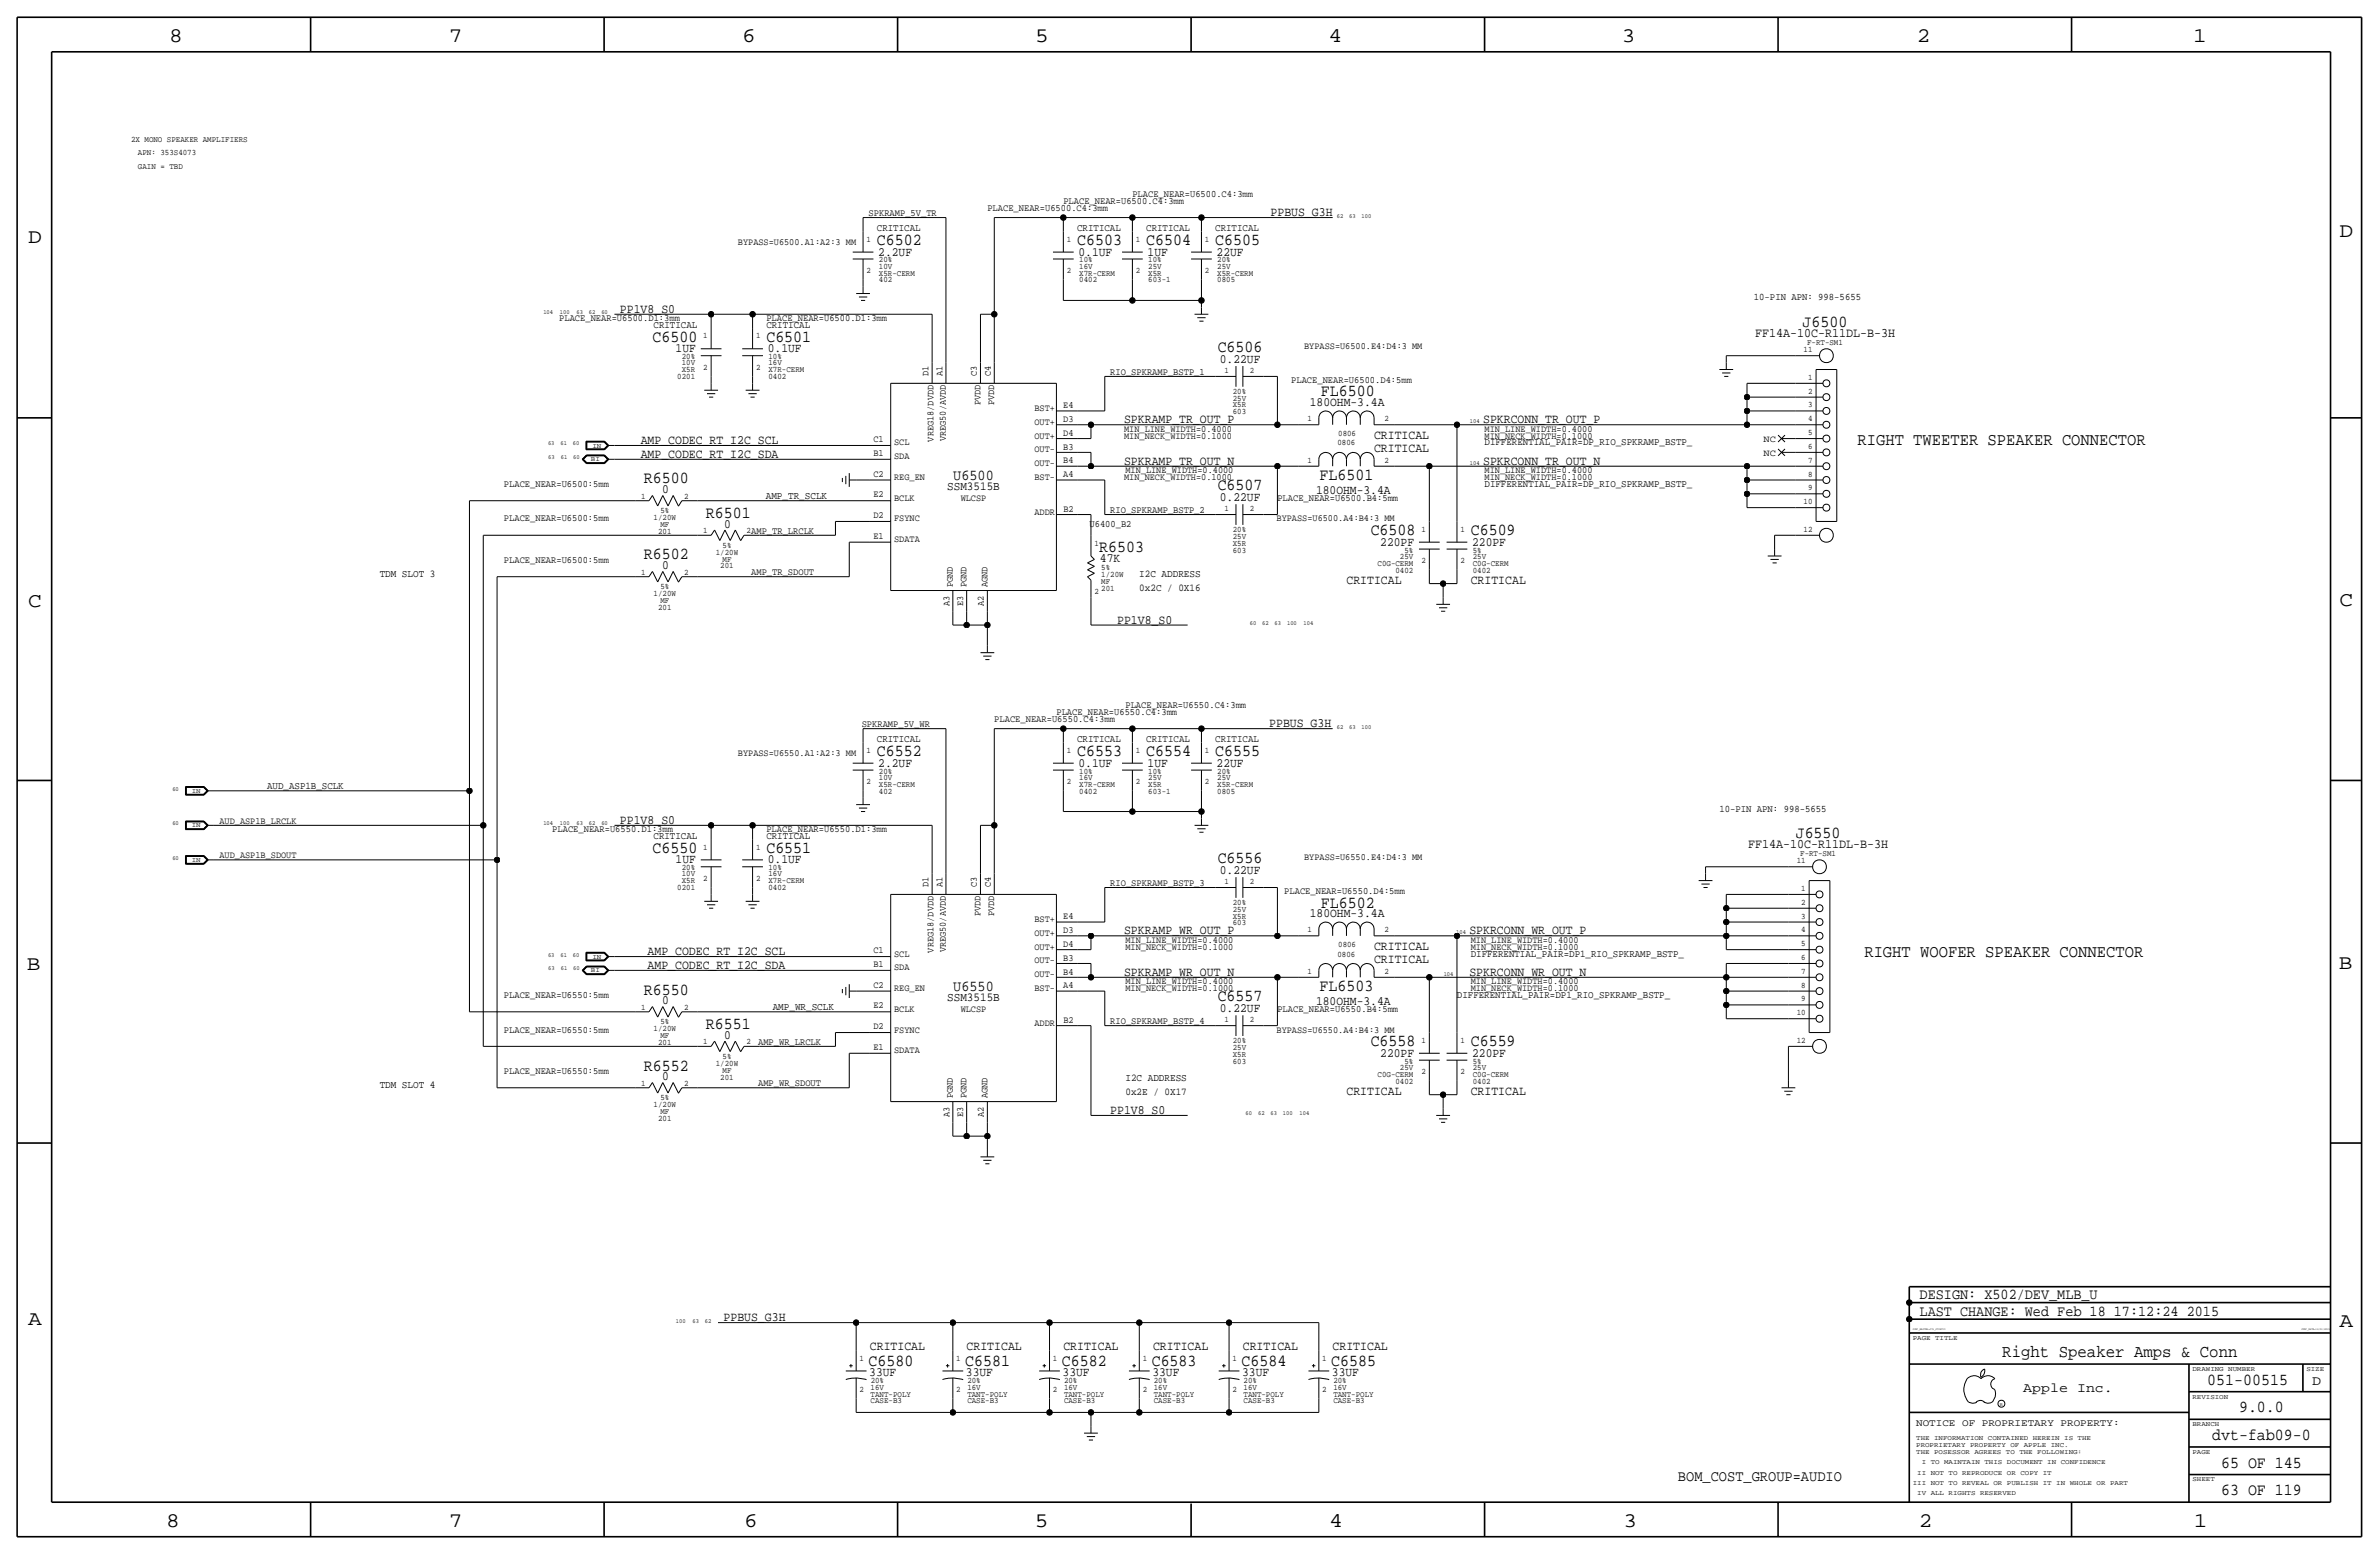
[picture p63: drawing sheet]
<svg xmlns="http://www.w3.org/2000/svg" width="875mm" height="572mm" viewBox="0 0 875 572" stroke-linecap="round" stroke-linejoin="round" font-family="sans-serif">
<defs><g id="words">
<g font-size="7.6">
<text x="62.2" y="15.5">8</text>
<text x="165" y="15.5">7</text>
<text x="273" y="15.5">6</text>
<text x="380.7" y="15.5">5</text>
<text x="488.6" y="15.5">4</text>
<text x="596.6" y="15.5">3</text>
<text x="705.1" y="15.5">2</text>
<text x="806.7" y="15.5">1</text>
<text x="10.4" y="89.4">D</text>
<text x="860.5" y="87.1">D</text>
<text x="10.4" y="223.3">C</text>
<text x="860.5" y="222.8">C</text>
<text x="9.8" y="356.6">B</text>
<text x="860.2" y="356.4">B</text>
<text x="10.4" y="487.4">A</text>
<text x="860.5" y="488.2">A</text>
<text x="61.2" y="561.6">8</text>
<text x="165" y="561.6">7</text>
<text x="273.8" y="561.6">6</text>
<text x="380.7" y="561.6">5</text>
<text x="488.9" y="561.6">4</text>
<text x="597.1" y="561.6">3</text>
<text x="705.8" y="561.6">2</text>
<text x="806.9" y="561.6">1</text>
</g>
<text font-size="6.5" x="736.5" y="499.1">Right Speaker Amps &amp; Conn</text>
<g font-size="6.4">
<text x="683.2" y="163.8">RIGHT TWEETER SPEAKER CONNECTOR</text>
<text x="685.7" y="351.8">RIGHT WOOFER SPEAKER CONNECTOR</text>
</g>
<g font-size="6.2">
<text x="322.5" y="90.2">C6502</text>
<text x="396.2" y="90.2">C6503</text>
<text x="421.6" y="90.2">C6504</text>
<text x="447" y="90.2">C6505</text>
<text x="240" y="125.7">C6500</text>
<text x="281.9" y="125.7">C6501</text>
<text x="663" y="120.1">J6500</text>
<text x="447.9" y="129.5">C6506</text>
<text x="485.9" y="145.8">FL6500</text>
<text x="236.8" y="177.8">R6500</text>
<text x="485.4" y="176.5">FL6501</text>
<text x="447.9" y="180.3">C6507</text>
<text x="259.7" y="190.5">R6501</text>
<text x="504.2" y="196.9">C6508</text>
<text x="541" y="196.9">C6509</text>
<text x="404.3" y="202.9">R6503</text>
<text x="236.8" y="205.7">R6502</text>
<text x="322.5" y="278.1">C6552</text>
<text x="396.2" y="278.1">C6553</text>
<text x="421.6" y="278.1">C6554</text>
<text x="447" y="278.1">C6555</text>
<text x="660.5" y="308.1">J6550</text>
<text x="240" y="313.7">C6550</text>
<text x="281.9" y="313.7">C6551</text>
<text x="447.9" y="317.5">C6556</text>
<text x="485.9" y="333.8">FL6502</text>
<text x="236.8" y="365.8">R6550</text>
<text x="485.4" y="364.5">FL6503</text>
<text x="447.9" y="368.3">C6557</text>
<text x="259.7" y="378.5">R6551</text>
<text x="504.2" y="384.8">C6558</text>
<text x="541" y="384.8">C6559</text>
<text x="236.8" y="393.7">R6552</text>
<text x="319.5" y="502.4">C6580</text>
<text x="355" y="502.4">C6581</text>
<text x="390.6" y="502.4">C6582</text>
<text x="423.6" y="502.4">C6583</text>
<text x="456.6" y="502.4">C6584</text>
<text x="489.7" y="502.4">C6585</text>
<text x="811.9" y="509.3">051-00515</text>
<text x="823.6" y="519.4">9.0.0</text>
<text x="813.7" y="529.6">dvt-fab09-0</text>
<text x="817" y="539.8">65 OF 145</text>
<text x="817" y="549.9">63 OF 119</text>
</g>
<g font-size="5.6">
<text x="350.6" y="176.5">U6500</text>
<text x="350.6" y="364.5">U6550</text>
<text x="706.1" y="477.8">DESIGN: X502/DEV_MLB_U</text>
<text x="706.1" y="483.9">LAST CHANGE: Wed Feb 18 17:12:24 2015</text>
<text x="617.2" y="544.8">BOM_COST_GROUP=AUDIO</text>
</g>
<g font-size="5">
<text x="850.5" y="509.3">D</text>
<text x="744.2" y="511.8">Apple Inc.</text>
</g>
<g font-size="4.8">
<text x="645.5" y="124">FF14A-10C-R11DL-B-3H</text>
<text x="643" y="311.9">FF14A-10C-R11DL-B-3H</text>
</g>
<g font-size="4.7">
<text x="467.4" y="79.5">PPBUS_G3H</text>
<text x="323" y="94">2.2UF</text>
<text x="396.7" y="94">0.1UF</text>
<text x="422.1" y="94">1UF</text>
<text x="447.5" y="94">22UF</text>
<text x="228" y="115.1">PP1V8_S0</text>
<text x="248.5" y="129.5">1UF</text>
<text x="282.4" y="129.5">0.1UF</text>
<text x="448.6" y="133.4">0.22UF</text>
<text x="481.8" y="149.4">180OHM-3.4A</text>
<text x="413.5" y="155.7">SPKRAMP_TR_OUT_P</text>
<text x="545.5" y="155.7">SPKRCONN_TR_OUT_P</text>
<text x="505.4" y="161.3">CRITICAL</text>
<text x="235.7" y="163.3">AMP_CODEC_RT_I2C_SCL</text>
<text x="505.4" y="166.4">CRITICAL</text>
<text x="235.7" y="168.4">AMP_CODEC_RT_I2C_SDA</text>
<text x="413.5" y="170.9">SPKRAMP_TR_OUT_N</text>
<text x="545.5" y="170.9">SPKRCONN_TR_OUT_N</text>
<text x="243.6" y="181.4">0</text>
<text x="448.6" y="184.2">0.22UF</text>
<text x="484.1" y="181.6">180OHM-3.4A</text>
<text x="266.4" y="194.1">0</text>
<text x="507.7" y="200.7">220PF</text>
<text x="541.5" y="200.7">220PF</text>
<text x="243.6" y="209.3">0</text>
<text x="404.6" y="206.8">47K</text>
<text x="495.2" y="214.6">CRITICAL</text>
<text x="541" y="214.6">CRITICAL</text>
<text x="410.9" y="229.4">PP1V8_S0</text>
<text x="466.8" y="267.5">PPBUS_G3H</text>
<text x="323" y="281.9">2.2UF</text>
<text x="396.7" y="281.9">0.1UF</text>
<text x="422.1" y="281.9">1UF</text>
<text x="447.5" y="281.9">22UF</text>
<text x="228" y="303">PP1V8_S0</text>
<text x="248.5" y="317.5">1UF</text>
<text x="282.4" y="317.5">0.1UF</text>
<text x="448.6" y="321.3">0.22UF</text>
<text x="481.8" y="337.3">180OHM-3.4A</text>
<text x="413.5" y="343.7">SPKRAMP_WR_OUT_P</text>
<text x="540.5" y="343.7">SPKRCONN_WR_OUT_P</text>
<text x="238.2" y="351.3">AMP_CODEC_RT_I2C_SCL</text>
<text x="505.4" y="349.2">CRITICAL</text>
<text x="238.2" y="356.4">AMP_CODEC_RT_I2C_SDA</text>
<text x="413.5" y="358.9">SPKRAMP_WR_OUT_N</text>
<text x="505.4" y="354.3">CRITICAL</text>
<text x="540.5" y="358.9">SPKRCONN_WR_OUT_N</text>
<text x="243.6" y="369.3">0</text>
<text x="484.1" y="369.6">180OHM-3.4A</text>
<text x="448.6" y="372.1">0.22UF</text>
<text x="266.4" y="382">0</text>
<text x="507.7" y="388.6">220PF</text>
<text x="541.5" y="388.6">220PF</text>
<text x="243.6" y="397.3">0</text>
<text x="495.2" y="402.6">CRITICAL</text>
<text x="541" y="402.6">CRITICAL</text>
<text x="408.4" y="409.7">PP1V8_S0</text>
<text x="266.1" y="485.9">PPBUS_G3H</text>
<text x="320" y="496.6">CRITICAL</text>
<text x="355.5" y="496.6">CRITICAL</text>
<text x="391.1" y="496.6">CRITICAL</text>
<text x="424.1" y="496.6">CRITICAL</text>
<text x="457.1" y="496.6">CRITICAL</text>
<text x="490.2" y="496.6">CRITICAL</text>
<text x="319.7" y="506">33UF</text>
<text x="355.3" y="506">33UF</text>
<text x="390.9" y="506">33UF</text>
<text x="423.9" y="506">33UF</text>
<text x="456.9" y="506">33UF</text>
<text x="489.9" y="506">33UF</text>
</g>
<g font-size="4.5">
<text x="348.4" y="180.3">SSM3515B</text>
<text x="348.4" y="368.3">SSM3515B</text>
</g>
<g font-size="3.8">
<text x="322.5" y="85.1">CRITICAL</text>
<text x="396.2" y="85.1">CRITICAL</text>
<text x="421.6" y="85.1">CRITICAL</text>
<text x="447" y="85.1">CRITICAL</text>
<text x="240.4" y="120.7">CRITICAL</text>
<text x="281.9" y="120.7">CRITICAL</text>
<text x="546" y="163.8">DIFFERENTIAL_PAIR=DP_RIO_SPKRAMP_BSTP_</text>
<text x="546" y="179.1">DIFFERENTIAL_PAIR=DP_RIO_SPKRAMP_BSTP_</text>
<text x="281.7" y="183.6">AMP_TR_SCLK</text>
<text x="139.6" y="212.1">TDM SLOT 3</text>
<text x="419" y="212.1">I2C ADDRESS</text>
<text x="419" y="217.2">0x2C / 0X16</text>
<text x="322.5" y="273.1">CRITICAL</text>
<text x="396.2" y="273.1">CRITICAL</text>
<text x="421.6" y="273.1">CRITICAL</text>
<text x="447" y="273.1">CRITICAL</text>
<text x="98.3" y="290.3">AUD_ASP1B_SCLK</text>
<text x="240.4" y="308.6">CRITICAL</text>
<text x="281.9" y="308.6">CRITICAL</text>
<text x="541" y="351.8">DIFFERENTIAL_PAIR=DP1_RIO_SPKRAMP_BSTP_</text>
<text x="284.2" y="371.6">AMP_WR_SCLK</text>
<text x="535.9" y="367">DIFFERENTIAL_PAIR=DP1_RIO_SPKRAMP_BSTP_</text>
<text x="139.6" y="400.1">TDM SLOT 4</text>
<text x="414" y="397.5">I2C ADDRESS</text>
<text x="414" y="402.6">0x2E / 0X17</text>
</g>
<g font-size="3.7">
<text x="645.1" y="110.5">10-PIN APN: 998-5655</text>
<text x="632.4" y="298.5">10-PIN APN: 998-5655</text>
<text x="704.8" y="524.5">NOTICE OF PROPRIETARY PROPERTY:</text>
</g>
<g font-size="3.6">
<text x="363.2" y="77.5">PLACE_NEAR=U6500.C4:3mm</text>
<text x="391.1" y="74.9">PLACE_NEAR=U6500.C4:3mm</text>
<text x="416.5" y="72.4">PLACE_NEAR=U6500.C4:3mm</text>
<text x="319.5" y="79.5">SPKRAMP_5V_TR</text>
<text x="205.7" y="118.1">PLACE_NEAR=U6500.D1:3mm</text>
<text x="281.9" y="118.1">PLACE_NEAR=U6500.D1:3mm</text>
<text x="408.4" y="137.9">RIO_SPKRAMP_BSTP_1</text>
<text x="474.9" y="141">PLACE_NEAR=U6500.D4:5mm</text>
<text x="185.4" y="179.1">PLACE_NEAR=U6500:5mm</text>
<text x="469.8" y="184.2">PLACE_NEAR=U6500.B4:5mm</text>
<text x="185.4" y="191.8">PLACE_NEAR=U6500:5mm</text>
<text x="408.4" y="188.7">RIO_SPKRAMP_BSTP_2</text>
<text x="276.3" y="196.3">AMP_TR_LRCLK</text>
<text x="400.8" y="193.8">U6400_B2</text>
<text x="185.4" y="207">PLACE_NEAR=U6500:5mm</text>
<text x="276.3" y="211.6">AMP_TR_SDOUT</text>
<text x="388.6" y="262.9">PLACE_NEAR=U6550.C4:3mm</text>
<text x="414" y="260.4">PLACE_NEAR=U6550.C4:3mm</text>
<text x="316.9" y="267.5">SPKRAMP_5V_WR</text>
<text x="365.7" y="265.4">PLACE_NEAR=U6550.C4:3mm</text>
<text x="203.1" y="306.1">PLACE_NEAR=U6550.D1:3mm</text>
<text x="281.9" y="306.1">PLACE_NEAR=U6550.D1:3mm</text>
<text x="408.4" y="325.9">RIO_SPKRAMP_BSTP_3</text>
<text x="472.4" y="328.9">PLACE_NEAR=U6550.D4:5mm</text>
<text x="185.4" y="367">PLACE_NEAR=U6550:5mm</text>
<text x="408.4" y="376.7">RIO_SPKRAMP_BSTP_4</text>
<text x="469.8" y="372.1">PLACE_NEAR=U6550.B4:5mm</text>
<text x="185.4" y="379.7">PLACE_NEAR=U6550:5mm</text>
<text x="278.8" y="384.3">AMP_WR_LRCLK</text>
<text x="185.4" y="395">PLACE_NEAR=U6550:5mm</text>
<text x="278.8" y="399.5">AMP_WR_SDOUT</text>
</g>
<g font-size="3.5">
<text x="271.4" y="90.2">BYPASS=U6500.A1:A2:3 MM</text>
<text x="479.7" y="128.3">BYPASS=U6500.E4:D4:3 MM</text>
<text x="341.5" y="138.4" transform="rotate(-90 341.5 138.4)">D1</text>
<text x="346.6" y="138.4" transform="rotate(-90 346.6 138.4)">A1</text>
<text x="359.3" y="138.4" transform="rotate(-90 359.3 138.4)">C3</text>
<text x="364.4" y="138.4" transform="rotate(-90 364.4 138.4)">C4</text>
<text x="360.6" y="149" transform="rotate(-90 360.6 149)">PVDD</text>
<text x="365.7" y="149" transform="rotate(-90 365.7 149)">PVDD</text>
<text x="380.5" y="151.1">BST+</text>
<text x="391.1" y="150.1">E4</text>
<text x="391.1" y="155.2">D3</text>
<text x="380.5" y="156.2">OUT+</text>
<text x="380.5" y="161.3">OUT+</text>
<text x="391.1" y="160.3">D4</text>
<text x="413.5" y="161.3">MIN_NECK_WIDTH=0.1000</text>
<text x="413.5" y="158.7">MIN_LINE_WIDTH=0.4000</text>
<text x="546" y="158.8">MIN_LINE_WIDTH=0.4000</text>
<text x="546" y="161.3">MIN_NECK_WIDTH=0.1000</text>
<text x="321.3" y="162.6">C1</text>
<text x="321.3" y="167.6">B1</text>
<text x="328.9" y="163.8">SCL</text>
<text x="343.4" y="162.4" transform="rotate(-90 343.4 162.4)">VREG18/DVDD</text>
<text x="347.9" y="162.3" transform="rotate(-90 347.9 162.3)">VREG50/AVDD</text>
<text x="380.5" y="166.4">OUT-</text>
<text x="391.1" y="165.4">B3</text>
<text x="648.7" y="167.6">NC</text>
<text x="648.7" y="162.6">NC</text>
<text x="328.9" y="168.9">SDA</text>
<text x="380.5" y="171.5">OUT-</text>
<text x="391.1" y="170.4">B4</text>
<text x="414" y="174">MIN_LINE_WIDTH=0.4000</text>
<text x="546" y="174">MIN_LINE_WIDTH=0.4000</text>
<text x="321.3" y="175.3">C2</text>
<text x="328.9" y="176.5">REG_EN</text>
<text x="380.5" y="176.5">BST-</text>
<text x="391.1" y="175.5">A4</text>
<text x="413.5" y="176.5">MIN_NECK_WIDTH=0.1000</text>
<text x="546" y="176.5">MIN_NECK_WIDTH=0.1000</text>
<text x="321.3" y="182.9">E2</text>
<text x="328.9" y="184.2">BCLK</text>
<text x="353.4" y="184.2">WLCSP</text>
<text x="321.3" y="190.5">D2</text>
<text x="328.9" y="191.8">FSYNC</text>
<text x="380.5" y="189.2">ADDR</text>
<text x="391.1" y="188.2">B2</text>
<text x="469.5" y="191.8">BYPASS=U6500.A4:B4:3 MM</text>
<text x="321.3" y="198.1">E1</text>
<text x="328.9" y="199.4">SDATA</text>
<text x="350.5" y="215.9" transform="rotate(-90 350.5 215.9)">PGND</text>
<text x="355.6" y="215.9" transform="rotate(-90 355.6 215.9)">PGND</text>
<text x="363.2" y="215.9" transform="rotate(-90 363.2 215.9)">AGND</text>
<text x="349.2" y="223" transform="rotate(-90 349.2 223)">A3</text>
<text x="354.3" y="223" transform="rotate(-90 354.3 223)">E3</text>
<text x="361.9" y="223" transform="rotate(-90 361.9 223)">A2</text>
<text x="271.4" y="278.1">BYPASS=U6550.A1:A2:3 MM</text>
<text x="80.7" y="303">AUD_ASP1B_LRCLK</text>
<text x="80.7" y="315.7">AUD_ASP1B_SDOUT</text>
<text x="479.7" y="316.2">BYPASS=U6550.E4:D4:3 MM</text>
<text x="341.5" y="326.3" transform="rotate(-90 341.5 326.3)">D1</text>
<text x="346.6" y="326.3" transform="rotate(-90 346.6 326.3)">A1</text>
<text x="359.3" y="326.3" transform="rotate(-90 359.3 326.3)">C3</text>
<text x="364.4" y="326.3" transform="rotate(-90 364.4 326.3)">C4</text>
<text x="360.6" y="337" transform="rotate(-90 360.6 337)">PVDD</text>
<text x="365.7" y="337" transform="rotate(-90 365.7 337)">PVDD</text>
<text x="380.5" y="339.1">BST+</text>
<text x="391.1" y="338.1">E4</text>
<text x="380.5" y="344.2">OUT+</text>
<text x="391.1" y="343.2">D3</text>
<text x="414" y="346.7">MIN_LINE_WIDTH=0.4000</text>
<text x="541" y="346.7">MIN_LINE_WIDTH=0.4000</text>
<text x="321.3" y="350.5">C1</text>
<text x="328.9" y="351.8">SCL</text>
<text x="343.4" y="350.3" transform="rotate(-90 343.4 350.3)">VREG18/DVDD</text>
<text x="347.9" y="350.2" transform="rotate(-90 347.9 350.2)">VREG50/AVDD</text>
<text x="380.5" y="349.3">OUT+</text>
<text x="391.1" y="353.3">B3</text>
<text x="391.1" y="348.2">D4</text>
<text x="414" y="349.2">MIN_NECK_WIDTH=0.1000</text>
<text x="541" y="349.3">MIN_NECK_WIDTH=0.1000</text>
<text x="321.3" y="355.6">B1</text>
<text x="328.9" y="356.9">SDA</text>
<text x="380.5" y="354.3">OUT-</text>
<text x="380.5" y="359.4">OUT-</text>
<text x="391.1" y="358.4">B4</text>
<text x="321.3" y="363.2">C2</text>
<text x="328.9" y="364.5">REG_EN</text>
<text x="380.5" y="364.5">BST-</text>
<text x="391.1" y="363.5">A4</text>
<text x="414" y="364.5">MIN_NECK_WIDTH=0.1000</text>
<text x="414" y="361.9">MIN_LINE_WIDTH=0.4000</text>
<text x="541" y="362">MIN_LINE_WIDTH=0.4000</text>
<text x="541" y="364.5">MIN_NECK_WIDTH=0.1000</text>
<text x="321.3" y="370.8">E2</text>
<text x="328.9" y="372.1">BCLK</text>
<text x="353.4" y="372.1">WLCSP</text>
<text x="380.5" y="377.2">ADDR</text>
<text x="391.1" y="376.2">B2</text>
<text x="321.3" y="378.5">D2</text>
<text x="328.9" y="379.7">FSYNC</text>
<text x="469.5" y="379.7">BYPASS=U6550.A4:B4:3 MM</text>
<text x="321.3" y="386.1">E1</text>
<text x="328.9" y="387.3">SDATA</text>
<text x="350.5" y="403.9" transform="rotate(-90 350.5 403.9)">PGND</text>
<text x="355.6" y="403.9" transform="rotate(-90 355.6 403.9)">PGND</text>
<text x="363.2" y="403.9" transform="rotate(-90 363.2 403.9)">AGND</text>
<text x="349.2" y="410.9" transform="rotate(-90 349.2 410.9)">A3</text>
<text x="354.3" y="410.9" transform="rotate(-90 354.3 410.9)">E3</text>
<text x="361.9" y="410.9" transform="rotate(-90 361.9 410.9)">A2</text>
</g>
<g font-size="3.1">
<text x="48.2" y="52.1">2X MONO SPEAKER AMPLIFIERS</text>
<text x="50.7" y="57.2">APN: 353S4073</text>
<text x="50.7" y="62.2">GAIN = TBD</text>
<text x="318.7" y="88.9">1</text>
<text x="392.4" y="88.9">1</text>
<text x="417.8" y="88.9">1</text>
<text x="443.2" y="88.9">1</text>
<text x="318.7" y="100.3">2</text>
<text x="323.3" y="101.3">X5R-CERM</text>
<text x="323.3" y="98.8">10V</text>
<text x="323.3" y="96.5">20%</text>
<text x="392.4" y="100.3">2</text>
<text x="397" y="96.5">10%</text>
<text x="397" y="101.3">X7R-CERM</text>
<text x="397" y="98.8">16V</text>
<text x="417.8" y="100.3">2</text>
<text x="422.4" y="101.3">X5R</text>
<text x="422.4" y="96.5">10%</text>
<text x="422.4" y="98.8">25V</text>
<text x="443.2" y="100.3">2</text>
<text x="447.8" y="96.5">20%</text>
<text x="447.8" y="98.8">25V</text>
<text x="447.8" y="101.3">X5R-CERM</text>
<text x="323.3" y="103.9">402</text>
<text x="397" y="103.9">0402</text>
<text x="422.4" y="103.9">603-1</text>
<text x="447.8" y="103.9">0805</text>
<text x="258.6" y="124.5">1</text>
<text x="278.1" y="124.5">1</text>
<text x="663.4" y="129.5">11</text>
<text x="664.7" y="126.7">F-RT-SM1</text>
<text x="250.8" y="136.9">X5R</text>
<text x="250.8" y="132.1">20%</text>
<text x="250.8" y="134.4">10V</text>
<text x="258.6" y="135.9">2</text>
<text x="278.1" y="135.9">2</text>
<text x="282.7" y="132.1">10%</text>
<text x="282.7" y="136.9">X7R-CERM</text>
<text x="282.7" y="134.4">16V</text>
<text x="450.4" y="137.2">1</text>
<text x="459.7" y="137.2">2</text>
<text x="249.1" y="139.4">0201</text>
<text x="282.7" y="139.4">0402</text>
<text x="665" y="139.7">1</text>
<text x="453.4" y="144.8">20%</text>
<text x="453.4" y="149.9">X5R</text>
<text x="453.4" y="147.3">25V</text>
<text x="665" y="144.8">2</text>
<text x="665" y="149.9">3</text>
<text x="453.4" y="152.4">603</text>
<text x="480.9" y="154.9">1</text>
<text x="509.2" y="154.9">2</text>
<text x="665" y="154.9">4</text>
<text x="492.2" y="160.3">0806</text>
<text x="665" y="160">5</text>
<text x="492" y="163.8">0806</text>
<text x="665" y="165.1">6</text>
<text x="480.9" y="170.2">1</text>
<text x="509.2" y="170.2">2</text>
<text x="665" y="170.2">7</text>
<text x="665" y="175.3">8</text>
<text x="235.8" y="183.4">1</text>
<text x="251.7" y="183.4">2</text>
<text x="663.4" y="185.4">10</text>
<text x="665" y="180.3">9</text>
<text x="240.4" y="191.3">1/20W</text>
<text x="242.9" y="188.7">5%</text>
<text x="450.4" y="188">1</text>
<text x="459.7" y="188">2</text>
<text x="242.1" y="196.3">201</text>
<text x="242.9" y="193.8">MF</text>
<text x="258.6" y="196.1">1</text>
<text x="274.5" y="196.1">2</text>
<text x="453.4" y="195.6">20%</text>
<text x="522.8" y="195.6">1</text>
<text x="537.2" y="195.6">1</text>
<text x="663.4" y="195.6">12</text>
<text x="263.3" y="204">1/20W</text>
<text x="265.8" y="201.4">5%</text>
<text x="402.5" y="200.7">1</text>
<text x="453.4" y="200.7">X5R</text>
<text x="453.4" y="198.1">25V</text>
<text x="453.4" y="203.2">603</text>
<text x="516.6" y="203.2">5%</text>
<text x="541.7" y="203.2">5%</text>
<text x="264.9" y="209">201</text>
<text x="265.8" y="206.5">MF</text>
<text x="405.1" y="209.6">5%</text>
<text x="506.7" y="208">C0G-CERM</text>
<text x="514.9" y="205.5">25V</text>
<text x="522.8" y="207">2</text>
<text x="537.2" y="207">2</text>
<text x="541.7" y="205.5">25V</text>
<text x="541.7" y="208">C0G-CERM</text>
<text x="235.8" y="211.3">1</text>
<text x="251.7" y="211.3">2</text>
<text x="405.1" y="214.6">MF</text>
<text x="405.1" y="212.1">1/20W</text>
<text x="513.3" y="210.6">0402</text>
<text x="541.7" y="210.6">0402</text>
<text x="240.4" y="219.2">1/20W</text>
<text x="242.9" y="221.7">MF</text>
<text x="242.9" y="216.7">5%</text>
<text x="402.5" y="218.4">2</text>
<text x="405.1" y="217.2">201</text>
<text x="242.1" y="224.3">201</text>
<text x="318.7" y="276.9">1</text>
<text x="392.4" y="276.9">1</text>
<text x="417.8" y="276.9">1</text>
<text x="443.2" y="276.9">1</text>
<text x="323.3" y="286.8">10V</text>
<text x="323.3" y="284.5">20%</text>
<text x="397" y="284.5">10%</text>
<text x="397" y="286.8">16V</text>
<text x="422.4" y="284.5">10%</text>
<text x="422.4" y="286.8">25V</text>
<text x="447.8" y="286.8">25V</text>
<text x="447.8" y="284.5">20%</text>
<text x="318.7" y="288.3">2</text>
<text x="323.3" y="291.8">402</text>
<text x="323.3" y="289.3">X5R-CERM</text>
<text x="392.4" y="288.3">2</text>
<text x="397" y="291.8">0402</text>
<text x="397" y="289.3">X7R-CERM</text>
<text x="417.8" y="288.3">2</text>
<text x="422.4" y="291.8">603-1</text>
<text x="422.4" y="289.3">X5R</text>
<text x="443.2" y="288.3">2</text>
<text x="447.8" y="289.3">X5R-CERM</text>
<text x="447.8" y="291.8">0805</text>
<text x="258.6" y="312.4">1</text>
<text x="278.1" y="312.4">1</text>
<text x="660.9" y="317.5">11</text>
<text x="662.1" y="314.7">F-RT-SM1</text>
<text x="250.8" y="320">20%</text>
<text x="250.8" y="322.3">10V</text>
<text x="258.6" y="323.9">2</text>
<text x="278.1" y="323.9">2</text>
<text x="282.7" y="322.3">16V</text>
<text x="282.7" y="320">10%</text>
<text x="249.1" y="327.4">0201</text>
<text x="250.8" y="324.9">X5R</text>
<text x="282.7" y="324.9">X7R-CERM</text>
<text x="282.7" y="327.4">0402</text>
<text x="450.4" y="325.1">1</text>
<text x="459.7" y="325.1">2</text>
<text x="662.5" y="327.7">1</text>
<text x="453.4" y="335.3">25V</text>
<text x="453.4" y="332.7">20%</text>
<text x="662.5" y="332.7">2</text>
<text x="453.4" y="337.8">X5R</text>
<text x="453.4" y="340.4">603</text>
<text x="662.5" y="337.8">3</text>
<text x="480.9" y="342.9">1</text>
<text x="509.2" y="342.9">2</text>
<text x="662.5" y="342.9">4</text>
<text x="662.5" y="348">5</text>
<text x="492" y="351.8">0806</text>
<text x="492.2" y="348.2">0806</text>
<text x="662.5" y="353.1">6</text>
<text x="480.9" y="358.1">1</text>
<text x="509.2" y="358.1">2</text>
<text x="662.5" y="358.1">7</text>
<text x="662.5" y="363.2">8</text>
<text x="235.8" y="371.3">1</text>
<text x="251.7" y="371.3">2</text>
<text x="662.5" y="368.3">9</text>
<text x="242.9" y="376.7">5%</text>
<text x="450.4" y="375.9">1</text>
<text x="459.7" y="375.9">2</text>
<text x="660.9" y="373.4">10</text>
<text x="240.4" y="379.2">1/20W</text>
<text x="242.9" y="381.8">MF</text>
<text x="453.4" y="383.5">20%</text>
<text x="522.8" y="383.5">1</text>
<text x="537.2" y="383.5">1</text>
<text x="660.9" y="383.5">12</text>
<text x="242.1" y="384.3">201</text>
<text x="258.6" y="384">1</text>
<text x="265.8" y="389.4">5%</text>
<text x="274.5" y="384">2</text>
<text x="453.4" y="386.1">25V</text>
<text x="453.4" y="388.6">X5R</text>
<text x="263.3" y="391.9">1/20W</text>
<text x="265.8" y="394.5">MF</text>
<text x="453.4" y="391.2">603</text>
<text x="506.7" y="396">C0G-CERM</text>
<text x="514.9" y="393.4">25V</text>
<text x="516.6" y="391.2">5%</text>
<text x="522.8" y="395">2</text>
<text x="537.2" y="395">2</text>
<text x="541.7" y="396">C0G-CERM</text>
<text x="541.7" y="393.4">25V</text>
<text x="541.7" y="391.2">5%</text>
<text x="235.8" y="399.3">1</text>
<text x="251.7" y="399.3">2</text>
<text x="264.9" y="397">201</text>
<text x="513.3" y="398.5">0402</text>
<text x="541.7" y="398.5">0402</text>
<text x="240.4" y="407.2">1/20W</text>
<text x="242.9" y="404.6">5%</text>
<text x="242.1" y="412.2">201</text>
<text x="242.9" y="409.7">MF</text>
<text x="316.2" y="500.4">1</text>
<text x="351.7" y="500.4">1</text>
<text x="387.3" y="500.4">1</text>
<text x="420.3" y="500.4">1</text>
<text x="453.3" y="500.4">1</text>
<text x="486.4" y="500.4">1</text>
<text x="320.2" y="508.8">20%</text>
<text x="355.8" y="508.8">20%</text>
<text x="391.4" y="508.8">20%</text>
<text x="424.4" y="508.8">20%</text>
<text x="457.4" y="508.8">20%</text>
<text x="490.4" y="508.8">20%</text>
<text x="316.2" y="511.8">2</text>
<text x="320.2" y="513.6">TANT-POLY</text>
<text x="320.2" y="511.3">16V</text>
<text x="351.7" y="511.8">2</text>
<text x="355.8" y="511.3">16V</text>
<text x="355.8" y="513.6">TANT-POLY</text>
<text x="387.3" y="511.8">2</text>
<text x="391.4" y="511.3">16V</text>
<text x="391.4" y="513.6">TANT-POLY</text>
<text x="420.3" y="511.8">2</text>
<text x="424.4" y="511.3">16V</text>
<text x="424.4" y="513.6">TANT-POLY</text>
<text x="453.3" y="511.8">2</text>
<text x="457.4" y="513.6">TANT-POLY</text>
<text x="457.4" y="511.3">16V</text>
<text x="486.4" y="511.8">2</text>
<text x="490.4" y="511.3">16V</text>
<text x="490.4" y="513.6">TANT-POLY</text>
<text x="320.2" y="516.1">CASE-B3</text>
<text x="355.8" y="516.1">CASE-B3</text>
<text x="391.4" y="516.1">CASE-B3</text>
<text x="424.4" y="516.1">CASE-B3</text>
<text x="457.4" y="516.1">CASE-B3</text>
<text x="490.4" y="516.1">CASE-B3</text>
</g>
<g font-size="2.5">
<text x="217.9" y="164.6">IN</text>
<text x="217.4" y="169.7">BI</text>
<text x="70.6" y="291.6">IN</text>
<text x="70.6" y="304.3">IN</text>
<text x="70.6" y="317">IN</text>
<text x="217.9" y="352.6">IN</text>
<text x="217.4" y="357.6">BI</text>
<text x="703.5" y="492.8">PAGE TITLE</text>
<text x="806.4" y="504.2">DRAWING NUMBER</text>
<text x="848.3" y="504.2">SIZE</text>
<text x="806.4" y="514.4">REVISION</text>
<text x="806.4" y="524.5">BRANCH</text>
<text x="704.8" y="532.1">PROPRIETARY PROPERTY OF APPLE INC.</text>
<text x="704.8" y="529.6">THE INFORMATION CONTAINED HEREIN IS THE</text>
<text x="704.8" y="534.7">THE POSESSOR AGREES TO THE FOLLOWING:</text>
<text x="706.8" y="538.5">I TO MAINTAIN THIS DOCUMENT IN CONFIDENCE</text>
<text x="806.4" y="534.7">PAGE</text>
<text x="705.2" y="542.3">II NOT TO REPRODUCE OR COPY IT</text>
<text x="806.4" y="544.8">SHEET</text>
<text x="703.5" y="546.1">III NOT TO REVEAL OR PUBLISH IT IN WHOLE OR PART</text>
<text x="705.2" y="549.9">IV ALL RIGHTS RESERVED</text>
</g>
<g font-size="2.3">
<text x="491.7" y="80">62</text>
<text x="496.3" y="80">63</text>
<text x="500.8" y="80">100</text>
<text x="199.8" y="115.6">104</text>
<text x="205.9" y="115.6">100</text>
<text x="212" y="115.6">63</text>
<text x="216.6" y="115.6">62</text>
<text x="221.2" y="115.6">60</text>
<text x="540.7" y="155.7">104</text>
<text x="201.6" y="163.8">63</text>
<text x="206.2" y="163.8">61</text>
<text x="210.7" y="163.8">60</text>
<text x="201.7" y="168.9">63</text>
<text x="206.3" y="168.9">61</text>
<text x="210.8" y="168.9">60</text>
<text x="540.7" y="170.9">104</text>
<text x="459.7" y="229.9">60</text>
<text x="464.3" y="229.9">62</text>
<text x="468.8" y="229.9">63</text>
<text x="473.4" y="229.9">100</text>
<text x="479.5" y="229.9">104</text>
<text x="491.7" y="268">62</text>
<text x="496.3" y="268">63</text>
<text x="500.8" y="268">100</text>
<text x="63.4" y="290.8">60</text>
<text x="63.4" y="303.5">60</text>
<text x="199.8" y="303.5">104</text>
<text x="205.9" y="303.5">100</text>
<text x="212" y="303.5">63</text>
<text x="216.6" y="303.5">62</text>
<text x="221.2" y="303.5">60</text>
<text x="63.4" y="316.2">60</text>
<text x="535.6" y="343.7">104</text>
<text x="201.6" y="351.8">63</text>
<text x="206.1" y="351.8">61</text>
<text x="210.7" y="351.8">60</text>
<text x="201.7" y="356.9">63</text>
<text x="206.2" y="356.9">61</text>
<text x="210.8" y="356.9">60</text>
<text x="531" y="358.9">104</text>
<text x="458.2" y="410.2">60</text>
<text x="462.7" y="410.2">62</text>
<text x="467.3" y="410.2">63</text>
<text x="471.9" y="410.2">100</text>
<text x="478" y="410.2">104</text>
<text x="248.6" y="486.4">100</text>
<text x="254.7" y="486.4">63</text>
<text x="259.3" y="486.4">62</text>
</g>
<text font-size="1.8" x="735.5" y="516.9">R</text>
<g font-size="1">
<text x="703.5" y="488.9">SYNC_MASTER=J79_JCURCIO</text>
<text x="846.5" y="488.9">SYNC_DATE=12/03/2015</text>
</g>
</g></defs>
<g fill="none" stroke="#000" stroke-width=".37">
<path d="M313.6 95.3h7.7zM313.6 92.7h7.7zM317.4 80h30.5zM317.4 80v5.1zM317.4 85.1v7.6zM317.4 95.2v7.7zM347.9 80v53.4zM365.7 80h25.4zM365.7 80v35.6zM387.3 92.7h7.6zM387.3 95.3h7.6zM391.1 80h25.4z"/>
<path d="M391.1 80v5.1zM391.1 85.1v7.6zM391.1 95.2v7.7zM412.7 92.7h7.6zM412.7 95.3h7.6zM416.5 80v5.1zM416.5 85.1v7.6zM416.5 95.2v7.7zM416.5 80h25.4zM438.1 92.7h7.6zM438.1 95.3h7.6zM441.9 80h48.3z"/>
<path d="M441.9 80v5.1zM441.9 85.1v7.6zM441.9 95.2v7.7zM226 115.6h35.6zM261.6 115.6v5.1zM261.6 115.6h15.2zM276.8 115.6v5.1zM276.8 115.6h66zM314.9 108h5.1zM315.9 109.2h3.1zM316.7 110.5h1.5zM317.4 102.9v2.5z"/>
<path d="M317.4 105.4v2.6zM342.8 115.6v17.8zM360.6 115.6h5.1zM360.6 115.6v17.8zM365.7 115.6v17.8zM391.1 110.5h25.4zM391.1 102.9v7.6zM416.5 102.9v7.6zM416.5 110.5h25.4zM439.4 115.6h5zM440.4 116.8h3zM441.1 118.1h1.6z"/>
<path d="M441.9 102.9v7.6zM441.9 110.5v2.5zM441.9 113v2.6zM257.8 128.3h7.6zM257.8 130.8h7.6zM261.6 138.4v2.6zM261.6 120.7v7.6zM261.6 130.8v7.6zM273 130.8h7.6zM273 128.3h7.6zM276.8 138.4v2.6zM276.8 120.7v7.6z"/>
<path d="M276.8 130.8v7.6zM342.8 133.3v7.7zM347.9 133.4v7.6zM360.6 133.4v7.6zM365.7 133.4v7.6zM406.3 138.4v12.7zM406.3 138.4h40.7zM447 138.4h7.6zM454.6 134.6v7.6zM457.1 134.6v7.6zM457.1 138.4h7.7zM464.8 138.4h5z"/>
<path d="M469.8 138.4v17.8zM632.4 135.9h5.1zM633.4 137.2h3.1zM634.2 138.4h1.5zM634.9 130.8h25.4zM634.9 130.8v2.6zM634.9 133.4v2.5zM660.3 130.8h8.9zM668 135.9v55.9zM668 135.9h7.6zM675.6 135.9v55.9zM259 143.5h5.1z"/>
<path d="M260 144.8h3.1zM260.8 146.1h1.5zM261.6 141v2.5zM274.3 143.5h5zM275.3 144.8h3zM276 146.1h1.6zM276.8 141v2.5zM327.6 141v76.2zM327.6 141h61zM388.6 151.1h7.6zM388.6 156.2h7.6zM388.6 141v76.2z"/>
<path d="M396.2 151.1h10.1zM396.2 156.2h5.1zM401.3 156.2h68.5zM401.3 156.2v5.1zM469.8 156.2h7.7zM477.5 156.2h7.6zM485.1 153.7v2.5zM485.1 153.7a2.54 2.54 0 0 1 2.5-2.6 2.54 2.54 0 0 1 2.6 2.6 2.54 2.54 0 0 1 2.5-2.6 2.54 2.54 0 0 1 2.5 2.6 2.54 2.54 0 0 1 2.6-2.6 2.54 2.54 0 0 1 2.5 2.6 2.54 2.54 0 0 1 2.6-2.6 2.54 2.54 0 0 1 2.5 2.6M490.2 153.7v2.5zM495.2 153.7v2.5zM500.3 153.7v2.5zM505.4 156.2h7.6z"/>
<path d="M505.4 153.7v2.5zM513 156.2h22.9zM535.9 156.2h106.7zM535.9 156.2v35.6zM642.6 141h17.7zM642.6 146.1h17.7zM642.6 151.1h17.7zM642.6 156.2h17.7zM642.6 141v5zM642.6 146.1v5zM642.6 151.1v5.1zM660.3 141h10.2z"/>
<path d="M660.3 156.2h10.2zM660.3 151.1h10.2zM660.3 146.1h10.2zM214.1 168.9l1.6 1.6zM214.1 168.9l1.6-1.6zM214.3 168.9l1.4 1.5zM214.3 168.9l1.4-1.5zM214.4 168.9l1.4-1.4zM214.4 168.9l1.4 1.4zM214.6 168.9l1.2-1.3zM214.6 168.9l1.2 1.3zM215.5 162.3v3.1z"/>
<path d="M215.5 165.4h6.9zM215.5 162.3h6.9zM215.6 162.4h6.7zM215.6 162.4v2.9zM215.6 165.3h6.7zM215.7 167.3h6.7zM215.7 170.5h6.7zM215.7 170.4h6.6zM215.7 167.4h6.6zM215.7 162.5v2.7zM215.7 165.2h6.5zM215.7 162.5h6.5z"/>
<path d="M215.8 167.5h6.4zM215.8 170.3h6.4zM215.8 170.2h6.4zM215.8 167.6h6.4zM215.8 162.6h6.4zM215.8 162.6v2.5zM215.8 165.1h6.4zM222.2 167.6l1.3 1.3zM222.2 162.6l1.3 1.2zM222.2 170.2l1.3-1.3zM222.2 165.1l1.3-1.3zM222.2 170.3l1.4-1.4z"/>
<path d="M222.2 165.2l1.4-1.4zM222.3 167.5l1.3 1.4zM222.3 162.5l1.3 1.3zM222.3 170.4l1.5-1.5zM222.3 165.3l1.5-1.5zM222.3 167.4l1.5 1.5zM222.3 162.4l1.5 1.4zM222.4 167.3l1.5 1.6zM222.4 162.3l1.5 1.5zM222.4 170.5l1.5-1.6zM222.4 165.4l1.5-1.6zM223.5 168.9h2.5z"/>
<path d="M223.5 163.8h2.5zM226 163.8h94zM226 168.9h94zM309.8 175.8v1.5zM311.1 175v3.1zM312.4 174v5.1zM312.4 176.5h2.5zM314.9 176.5h5.1zM320 168.9h7.6zM320 176.5h7.6zM320 163.8h7.6zM388.6 176.5h7.6z"/>
<path d="M388.6 166.4h7.6zM388.6 171.5h7.6zM388.6 161.3h7.6zM396.2 176.5h10.1zM396.2 166.4h5.1zM396.2 161.3h5.1zM396.2 171.5h5.1zM401.3 171.5h68.5zM401.3 166.4v5zM406.3 176.5v12.7zM469.8 171.5v17.7zM469.8 171.5h7.7z"/>
<path d="M477.5 171.5h7.6zM485.1 168.9v2.6zM485.1 168.9a2.54 2.54 0 0 1 2.5-2.5 2.54 2.54 0 0 1 2.6 2.5 2.54 2.54 0 0 1 2.5-2.5 2.54 2.54 0 0 1 2.5 2.5 2.54 2.54 0 0 1 2.6-2.5 2.54 2.54 0 0 1 2.5 2.5 2.54 2.54 0 0 1 2.6-2.5 2.54 2.54 0 0 1 2.5 2.5M490.2 168.9v2.6zM495.2 168.9v2.6zM500.3 168.9v2.6zM505.4 171.5h7.6zM505.4 168.9v2.6zM513 171.5h12.7zM525.7 171.5h116.9zM525.7 171.4v20.4zM642.6 176.5h17.7z"/>
<path d="M642.6 171.5h17.7zM642.6 176.5v5.1zM642.6 171.5v5zM654 165.1l2.5 2.5zM654 162.6l2.5-2.6zM654 160l2.5 2.6zM655.3 161.3h5zM655.3 166.4h5zM656.5 165.1l-2.5 2.5zM660.3 161.3h10.2zM660.3 166.4h10.2zM660.3 176.5h10.2z"/>
<path d="M660.3 171.5h10.2zM172.7 184.2h60.9zM172.7 184.2v106.6zM177.7 196.9h78.8zM177.7 196.9v106.6zM233.6 184.2h5.1zM240 182.2l1.9 3.9zM240 182.2l-1.3 2zM243.8 182.2l-1.9 3.9zM243.8 182.2l1.9 3.9zM247.6 182.2l-1.9 3.9zM247.6 182.2l1.9 3.9z"/>
<path d="M250.8 184.2h5.7zM250.8 184.2l-1.3 2zM256.5 196.9h5.1zM256.5 184.2h63.5zM262.8 194.9l-1.2 2zM262.8 194.9l2 3.9zM266.6 194.9l-1.8 3.9zM266.6 194.9l2 3.9zM270.5 194.9l-1.9 3.9zM270.5 194.9l1.9 3.9zM273.7 196.9l-1.3 2zM273.7 196.9h5.6z"/>
<path d="M279.3 196.9h28zM307.3 191.8h12.7zM307.3 191.8v5.1zM312.4 199.4h7.6zM312.4 199.4v12.7zM320 184.2h7.6zM320 191.8h7.6zM320 199.4h7.6zM388.6 189.2h7.6zM396.2 189.2h5.1zM401.3 189.2v7.7zM401.3 196.8v7.7z"/>
<path d="M406.3 189.2h40.7zM447 189.2h7.6zM454.6 185.4v7.6zM457.1 185.4v7.6zM457.1 189.2h7.7zM464.8 189.2h5zM521.9 199.4h7.6zM525.7 191.8v7.6zM532.1 199.4h7.6zM535.9 191.8v7.6zM642.6 181.6h17.7zM642.6 186.7h17.7z"/>
<path d="M642.6 181.6v5.1zM652.7 196.9h7.6zM652.7 196.9v5zM660.3 181.6h10.2zM660.3 186.7h10.2zM660.3 196.9h8.9zM668 191.8h7.6zM182.8 212.1h50.8zM182.8 212.1v104.1zM233.6 212.1h5.1zM240 210.2l1.9 3.8zM240 210.2l-1.3 1.9z"/>
<path d="M243.8 210.2l-1.9 3.8zM243.8 210.2l1.9 3.8zM247.6 210.2l-1.9 3.8zM247.6 210.2l1.9 3.8zM250.8 212.1h5.7zM250.8 212.1l-1.3 2zM256.5 212.1h55.9zM327.6 217.2h61zM350.5 217.2v7.6zM355.5 217.2v7.6zM363.2 217.2v7.6zM400 212.1l1.3 1.3z"/>
<path d="M400 209.6l2.5 1.2zM400 207l2.5 1.3zM400 207l2.5-1.3zM400 212.1l2.5-1.3zM400 209.6l2.5-1.3zM401.3 204.5l1.2 1.2zM401.3 219.7v10.2zM401.3 213.4v6.3zM521.9 201.9h7.6zM525.7 214.6h5.1zM525.7 209.6v5zM525.7 201.9v7.7z"/>
<path d="M530.8 214.6h5.1zM530.8 214.6v5.1zM530.8 219.7v2.5zM532.1 201.9h7.6zM535.9 209.6v5zM535.9 201.9v7.7zM650.2 204.5h5.1zM651.2 205.7h3.1zM652 207h1.5zM652.7 201.9v2.6zM350.5 224.8v5.1zM350.5 229.9h5z"/>
<path d="M355.5 224.8v5.1zM355.5 229.9h7.7zM363.2 224.8v5.1zM363.2 229.9v7.6zM363.2 237.5v2.5zM401.3 229.9h35.5zM528.3 222.3h5zM529.3 223.5h3zM530 224.8h1.6zM360.6 240h5.1zM361.6 241.3h3.1zM362.4 242.6h1.5z"/>
<path d="M317.4 268h30.5zM317.4 268v5.1zM317.4 273.1v7.6zM347.9 268v53.3zM365.7 268h25.4zM365.7 268v35.5zM391.1 268h25.4zM391.1 268v5.1zM391.1 273.1v7.6zM416.5 268v5.1zM416.5 273.1v7.6zM416.5 268h25.4z"/>
<path d="M441.9 268h48.3zM441.9 268v5.1zM441.9 273.1v7.6zM68.2 289.3v3.1zM68.2 292.4h6.8zM68.2 289.3h6.8zM68.3 289.4v2.9zM68.3 292.3h6.7zM68.3 289.4h6.7zM68.4 289.5h6.5zM68.4 289.5v2.7zM68.4 292.2h6.5z"/>
<path d="M68.5 289.6v2.5zM68.5 292.1h6.4zM68.5 289.6h6.4zM74.9 292.1l1.2-1.3zM74.9 289.6l1.2 1.2zM74.9 292.2l1.4-1.4zM74.9 289.5l1.4 1.3zM75 289.4l1.5 1.4zM75 292.3l1.5-1.5zM75 289.3l1.6 1.5zM75 292.4l1.6-1.6zM76.1 290.8h2.6z"/>
<path d="M78.7 290.8h94zM172.7 290.8v81.3zM313.6 283.2h7.7zM313.6 280.7h7.7zM314.9 295.9h5.1zM315.9 297.2h3.1zM316.7 298.5h1.5zM317.4 290.8v2.6zM317.4 293.4v2.5zM317.4 283.2v7.6zM387.3 280.7h7.6zM387.3 283.2h7.6z"/>
<path d="M391.1 298.5h25.4zM391.1 290.8v7.7zM391.1 283.2v7.6zM412.7 280.7h7.6zM412.7 283.2h7.6zM416.5 290.8v7.7zM416.5 298.5h25.4zM416.5 283.2v7.6zM438.1 280.7h7.6zM438.1 283.2h7.6zM441.9 290.8v7.7zM441.9 298.5v2.5z"/>
<path d="M441.9 283.2v7.6zM68.2 314.7v3.1zM68.2 317.8h6.8zM68.2 302v3.1zM68.2 305.1h6.8zM68.2 314.7h6.8zM68.2 302h6.8zM68.3 314.8v2.9zM68.3 317.7h6.7zM68.3 302.1v2.9zM68.3 305h6.7zM68.3 314.8h6.7z"/>
<path d="M68.3 302.1h6.7zM68.4 314.9h6.5zM68.4 302.2h6.5zM68.4 314.9v2.7zM68.4 317.6h6.5zM68.4 302.2v2.7zM68.4 304.9h6.5zM68.5 315v2.5zM68.5 317.5h6.4zM68.5 302.3v2.5zM68.5 304.8h6.4zM68.5 315h6.4z"/>
<path d="M68.5 302.3h6.4zM74.9 317.5l1.2-1.3zM74.9 304.8l1.2-1.3zM74.9 315l1.2 1.2zM74.9 302.3l1.2 1.2zM74.9 317.6l1.4-1.4zM74.9 304.9l1.4-1.4zM74.9 314.9l1.4 1.3zM74.9 302.2l1.4 1.3zM75 314.8l1.5 1.4zM75 302.1l1.5 1.4zM75 317.7l1.5-1.5z"/>
<path d="M75 314.7l1.6 1.5zM75 302l1.6 1.5zM75 317.8l1.6-1.6zM75 305.1l1.6-1.6zM76.1 316.2h2.6zM76.1 303.5h2.6zM76.5 303.5l-1.5 1.5zM78.7 316.2h104.1zM78.7 303.5h99zM177.7 303.5v81.3zM182.8 316.2v83.9zM226 303.5h35.6z"/>
<path d="M257.8 316.2h7.6zM257.8 318.8h7.6zM261.6 303.5v5.1zM261.6 308.6v7.6zM261.6 318.8v7.6zM261.6 303.5h15.2zM273 318.8h7.6zM273 316.2h7.6zM276.8 303.5v5.1zM276.8 308.6v7.6zM276.8 318.8v7.6zM276.8 303.5h66z"/>
<path d="M342.8 303.5v17.8zM360.6 303.5h5.1zM360.6 303.5v17.8zM365.7 303.5v17.8zM439.4 303.5h5zM440.4 304.8h3zM441.1 306.1h1.6zM441.9 301v2.5zM627.3 318.8v2.5zM627.3 318.8h30.5zM657.8 318.8h8.9zM259 331.5h5.1z"/>
<path d="M260 332.7h3.1zM260.8 334h1.5zM261.6 326.4v2.5zM261.6 328.9v2.6zM274.3 331.5h5zM275.3 332.7h3zM276 334h1.6zM276.8 326.4v2.5zM276.8 328.9v2.6zM327.6 328.9v76.2zM327.6 328.9h61zM342.8 321.3v7.6z"/>
<path d="M347.9 321.3v7.6zM360.6 321.3v7.6zM365.7 321.3v7.6zM388.6 339.1h7.6zM388.6 328.9v76.2zM396.2 339.1h10.1zM406.3 326.4v12.7zM406.3 326.4h40.7zM447 326.4h7.6zM454.6 322.6v7.6zM457.1 322.6v7.6zM457.1 326.4h7.7z"/>
<path d="M464.8 326.4h5zM469.8 326.4v17.8zM624.8 323.9h5.1zM625.8 325.1h3.1zM626.6 326.4h1.5zM627.3 321.3v2.5zM634.9 328.9v5.1zM634.9 334v5.1zM634.9 339.1v5.1zM634.9 328.9h22.9zM634.9 334h22.9zM634.9 339.1h22.9z"/>
<path d="M657.8 328.9h10.2zM657.8 339.1h10.2zM657.8 334h10.2zM665.4 323.9v55.8zM665.4 323.9h7.6zM673 323.9v55.8zM214.1 356.9l1.6 1.5zM214.1 356.9l1.6-1.6zM214.3 356.9l1.4 1.4zM214.3 356.9l1.4-1.5zM214.4 356.9l1.4-1.4zM214.4 356.9l1.4 1.3z"/>
<path d="M214.6 356.9l1.2-1.3zM214.6 356.9l1.2 1.2zM215.5 350.2v3.2zM215.5 353.4h6.9zM215.5 350.2h6.9zM215.6 350.3h6.7zM215.6 350.3v3zM215.6 353.3h6.7zM215.7 355.3h6.7zM215.7 358.4h6.7zM215.7 358.3h6.6zM215.7 350.4v2.8z"/>
<path d="M215.7 353.2h6.5zM215.7 355.4h6.6zM215.7 350.4h6.5zM215.8 355.5h6.4zM215.8 358.2h6.4zM215.8 350.5h6.4zM215.8 350.5v2.6zM215.8 353.1h6.4zM215.8 358.1h6.4zM215.8 355.6h6.4zM222.2 350.5l1.3 1.3zM222.2 355.6l1.3 1.3z"/>
<path d="M222.2 353.1l1.3-1.3zM222.2 358.1l1.3-1.2zM222.2 353.2l1.4-1.4zM222.2 358.2l1.4-1.3zM222.3 350.4l1.3 1.4zM222.3 355.5l1.3 1.4zM222.3 358.3l1.5-1.4zM222.3 350.3l1.5 1.5zM222.3 355.4l1.5 1.5zM222.4 350.2l1.5 1.6zM222.4 355.3l1.5 1.6zM222.4 353.4l1.5-1.6z"/>
<path d="M222.4 358.4l1.5-1.5zM223.5 351.8h2.5zM223.5 356.9h2.5zM223.8 351.8l-1.5 1.5zM226 351.8h94zM226 356.9h94zM320 356.9h7.6zM320 351.8h7.6zM388.6 354.3h7.6zM388.6 359.4h7.6zM388.6 344.2h7.6zM388.6 349.2h7.6z"/>
<path d="M396.2 349.2h5.1zM396.2 354.3h5.1zM396.2 344.2h5.1zM396.2 359.4h5.1zM401.3 344.2h68.5zM401.3 359.4h68.5zM401.3 344.2v5zM401.3 354.3v5.1zM469.8 359.4v17.8zM469.8 344.2h7.7zM469.8 359.4h7.7zM477.5 359.4h7.6z"/>
<path d="M477.5 344.2h7.6zM485.1 356.9v2.5zM485.1 341.6v2.6zM485.1 356.9a2.54 2.54 0 0 1 2.5-2.6 2.54 2.54 0 0 1 2.6 2.6 2.54 2.54 0 0 1 2.5-2.6 2.54 2.54 0 0 1 2.5 2.6 2.54 2.54 0 0 1 2.6-2.6 2.54 2.54 0 0 1 2.5 2.6 2.54 2.54 0 0 1 2.6-2.6 2.54 2.54 0 0 1 2.5 2.6M485.1 341.6a2.54 2.54 0 0 1 2.5-2.5 2.54 2.54 0 0 1 2.6 2.5 2.54 2.54 0 0 1 2.5-2.5 2.54 2.54 0 0 1 2.5 2.5 2.54 2.54 0 0 1 2.6-2.5 2.54 2.54 0 0 1 2.5 2.5 2.54 2.54 0 0 1 2.6-2.5 2.54 2.54 0 0 1 2.5 2.5M490.2 356.9v2.5zM490.2 341.6v2.6zM495.2 356.9v2.5zM495.2 341.6v2.6zM500.3 356.9v2.5zM500.3 341.6v2.6zM505.4 359.4h7.6z"/>
<path d="M505.4 344.2h7.6zM505.4 356.9v2.5zM505.4 341.6v2.6zM513 359.4h12.7zM513 344.2h22.9zM525.7 359.4h109.2zM525.7 359.4v20.3zM535.9 344.2h99zM535.9 344.2v35.5zM634.9 359.4v5.1zM634.9 354.3v5.1zM634.9 354.3h22.9z"/>
<path d="M634.9 344.2v5zM634.9 359.4h22.9zM634.9 344.2h22.9zM634.9 349.2h22.9zM657.8 344.2h10.2zM657.8 349.2h10.2zM657.8 354.3h10.2zM657.8 359.4h10.2zM172.7 372.1h60.9zM233.6 372.1h5.1zM240 370.2l1.9 3.8zM240 370.2l-1.3 1.9z"/>
<path d="M243.8 370.2l-1.9 3.8zM243.8 370.2l1.9 3.8zM247.6 370.2l-1.9 3.8zM247.6 370.2l1.9 3.8zM250.8 372.1h5.7zM250.8 372.1l-1.3 2zM256.5 372.1h63.5zM307.3 379.7h12.7zM307.3 379.7v5.1zM309.8 363.7v1.6zM311.1 363v3zM312.4 362v5z"/>
<path d="M312.4 364.5h2.5zM314.9 364.5h5.1zM320 372.1h7.6zM320 379.7h7.6zM320 364.5h7.6zM388.6 364.5h7.6zM388.6 377.2h7.6zM396.2 377.2h5.1zM396.2 364.5h10.1zM401.3 377.2v33zM406.3 377.2h40.7zM406.3 364.5v12.7z"/>
<path d="M447 377.2h7.6zM454.6 373.4v7.6zM457.1 373.4v7.6zM457.1 377.2h7.7zM464.8 377.2h5zM525.7 379.7v7.7zM535.9 379.7v7.7zM634.9 369.6v5zM634.9 364.5v5.1zM634.9 374.6h22.9zM634.9 369.6h22.9zM634.9 364.5h22.9z"/>
<path d="M657.8 369.6h10.2zM657.8 364.5h10.2zM657.8 374.6h10.2zM665.4 379.7h7.6zM177.7 384.8h78.8zM240 398.1l1.9 3.9zM240 398.1l-1.3 2zM243.8 398.1l-1.9 3.9zM243.8 398.1l1.9 3.9zM247.6 398.1l-1.9 3.9zM247.6 398.1l1.9 3.9zM256.5 384.8h5.1z"/>
<path d="M262.8 382.9l-1.2 1.9zM262.8 382.9l2 3.8zM266.6 382.9l-1.8 3.8zM266.6 382.9l2 3.8zM270.5 382.9l-1.9 3.8zM270.5 382.9l1.9 3.8zM273.7 384.8l-1.3 2zM273.7 384.8h5.6zM279.3 384.8h28zM312.4 387.4h7.6zM312.4 387.4v12.7zM320 387.4h7.6z"/>
<path d="M521.9 387.4h7.6zM521.9 389.9h7.6zM525.7 397.5v5.1zM525.7 389.9v7.6zM532.1 389.9h7.6zM532.1 387.4h7.6zM535.9 397.5v5.1zM535.9 389.9v7.6zM657.8 384.8h8.9zM657.8 384.8v12.7zM657.8 397.5v2.5zM182.8 400.1h50.8z"/>
<path d="M233.6 400.1h5.1zM250.8 400.1h5.7zM250.8 400.1l-1.3 2zM256.5 400.1h55.9zM327.6 405.1h61zM350.5 412.8v5zM350.5 417.8h5zM350.5 405.1v7.7zM355.5 412.8v5zM355.5 405.1v7.7zM355.5 417.8h7.7zM363.2 412.8v5z"/>
<path d="M363.2 417.8v5.1zM363.2 405.1v7.7zM401.3 410.2h35.5zM525.7 402.6h5.1zM528.3 410.2h5zM529.3 411.5h3zM530 412.8h1.6zM530.8 402.6h5.1zM530.8 402.6v5.1zM530.8 407.7v2.5zM655.3 400.1h5zM656.3 401.3h3z"/>
<path d="M657 402.6h1.6zM360.6 425.5h5.1zM361.6 426.7h3.1zM362.4 428h1.5zM363.2 422.9v2.5zM264.1 486.4h50.8zM314.9 486.4h35.6zM314.9 486.4v10.2zM314.9 496.6v7.6zM350.5 486.4h35.5zM350.5 486.4v10.2zM350.5 496.6v7.6z"/>
<path d="M386 486.4h33zM386 486.4v10.2zM386 496.6v7.6zM419 486.4h33.1zM419 486.4v10.2zM419 496.6v7.6zM452.1 486.4h33zM452.1 486.4v10.2zM452.1 496.6v7.6zM485.1 486.4v10.2zM485.1 496.6v7.6zM311.1 504.2h7.6z"/>
<path d="M311.1 507.3a12.9 12.9 0 0 1 7.6 .1M312.4 502.3h1.2zM313 501.6v1.3zM314.9 519.4h35.6zM314.9 514.4v5zM314.9 506.7v7.7zM346.7 504.2h7.6zM346.7 507.3a12.9 12.9 0 0 1 7.6 .1M347.9 502.3h1.3zM348.5 501.6v1.3zM350.5 519.4h35.5zM350.5 514.4v5z"/>
<path d="M350.5 506.7v7.7zM382.2 504.2h7.6zM382.2 507.3a12.9 12.9 0 0 1 7.6 .1M383.5 502.3h1.3zM384.1 501.6v1.3zM386 514.4v5zM386 506.7v7.7zM386 519.4h15.3zM401.3 519.4h17.7zM401.3 519.4v5.1zM415.2 504.2h7.7zM415.2 507.3a12.9 12.9 0 0 1 7.7 .1"/>
<path d="M416.5 502.3h1.3zM417.1 501.6v1.3zM419 519.4h33.1zM419 514.4v5zM419 506.7v7.7zM448.3 504.2h7.6zM448.3 507.3a12.9 12.9 0 0 1 7.6 .1M449.5 502.3h1.3zM450.1 501.6v1.3zM452.1 519.4h33zM452.1 514.4v5zM452.1 506.7v7.7z"/>
<path d="M481.3 504.2h7.6zM481.3 507.3a12.9 12.9 0 0 1 7.6 .1M482.5 502.3h1.3zM483.2 501.6v1.3zM485.1 514.3v5.1zM485.1 506.7v7.7zM724.1 515.6l.5 .2a2.67 2.67 0 0 0 2.5-.2M726.8 515.7a2.09 2.09 0 0 1 3.1 0M728.6 506.5a2.69 2.69 0 0 0 1.3-3 2.26 2.26 0 0 0-1.3 3M729.7 515.6l.4 .2a2.67 2.67 0 0 0 2.6-.2M733.7 511.1a4.5 4.5 0 0 1-1 4.6M733.8 511a2.08 2.08 0 0 1-1.6-2 2.08 2.08 0 0 1 1.6-2 3.4 3.4 0 0 0-5.1 0 3.6 3.6 0 0 0-3.9-.8 3.6 3.6 0 0 0-2.3 3.3 7.1 7.1 0 0 0 1.6 6.2"/>
<path d="M398.7 527h5.1zM399.7 528.3h3.1zM400.5 529.6h1.5zM401.3 524.5v2.6z"/>
<circle cx="671.8" cy="130.8" r="2.56"/>
<circle cx="671.8" cy="146.1" r="1.28"/>
<circle cx="671.8" cy="141" r="1.28"/>
<circle cx="671.8" cy="151.1" r="1.28"/>
<circle cx="671.8" cy="156.2" r="1.28"/>
<circle cx="671.8" cy="166.4" r="1.28"/>
<circle cx="671.8" cy="161.3" r="1.28"/>
<circle cx="671.8" cy="176.5" r="1.28"/>
<circle cx="671.8" cy="171.5" r="1.28"/>
<circle cx="671.8" cy="196.9" r="2.56"/>
<circle cx="671.8" cy="181.6" r="1.28"/>
<circle cx="671.8" cy="186.7" r="1.28"/>
<circle cx="669.2" cy="318.8" r="2.56"/>
<circle cx="669.2" cy="334" r="1.28"/>
<circle cx="669.2" cy="339.1" r="1.28"/>
<circle cx="669.2" cy="328.9" r="1.28"/>
<circle cx="669.2" cy="349.3" r="1.28"/>
<circle cx="669.2" cy="354.3" r="1.28"/>
<circle cx="669.2" cy="359.4" r="1.28"/>
<circle cx="669.2" cy="344.2" r="1.28"/>
<circle cx="669.2" cy="374.7" r="1.28"/>
<circle cx="669.2" cy="369.6" r="1.28"/>
<circle cx="669.2" cy="364.5" r="1.28"/>
<circle cx="669.2" cy="384.8" r="2.56"/>
<circle cx="736.1" cy="516.2" r="1.28"/>
</g>
<g fill="none" stroke="#000" stroke-width=".6" stroke-linecap="butt">
<path d="M6.3 6.4v558.7zM6.3 6.4h862.3zM19 19.1h838.2zM19 19.1v533.4zM114.2 6.4v12.7zM222.2 6.4v12.7zM330.1 6.4v12.7zM438.1 6.4v12.7zM546 6.4v12.7zM654 6.4v12.7zM761.9 6.4v12.7zM857.2 19.1v533.4z"/>
<path d="M868.6 6.4v558.7zM6.3 153.7h12.7zM857.2 153.7h11.4zM6.3 287h12.7zM857.2 287h11.4zM6.3 420.4h12.7zM857.2 420.4h11.4zM702.3 473.2h154.9zM702.3 473.2v5.8zM702.3 479h154.9zM702.3 479v6.1zM702.3 490.2h154.9z"/>
<path d="M702.3 485.1h154.9zM702.3 485.1v5.1zM702.3 490.2v62.3zM702.3 501.6h154.9zM702.3 519.4h102.8zM805.1 501.6v50.8zM805.1 511.8h52.1zM847 501.6v10.2zM805.1 522h52.1zM805.1 532.1h52.1zM19 552.5h838.2zM114.2 552.4v12.7z"/>
<path d="M222.2 552.5v12.7zM330.1 552.5v12.7zM438.1 553v12.1zM546 552.5v12.7zM654 552.5v12.7zM761.9 552.5v12.7zM805.1 542.3h52.1zM6.3 565.1h862.3z"/>
</g>
<g fill="#000" stroke="#000" stroke-width=".37">
<circle cx="391.1" cy="80" r="1.02"/>
<circle cx="416.5" cy="80" r="1.02"/>
<circle cx="441.9" cy="80" r="1.02"/>
<circle cx="261.6" cy="115.6" r="1.02"/>
<circle cx="276.8" cy="115.6" r="1.02"/>
<circle cx="365.7" cy="115.6" r="1.02"/>
<circle cx="416.5" cy="110.5" r="1.02"/>
<circle cx="441.9" cy="110.5" r="1.02"/>
<circle cx="401.3" cy="156.2" r="1.02"/>
<circle cx="469.8" cy="156.2" r="1.02"/>
<circle cx="535.9" cy="156.2" r="1.02"/>
<circle cx="642.6" cy="151.1" r="1.02"/>
<circle cx="642.6" cy="146" r="1.02"/>
<circle cx="642.6" cy="156.2" r="1.02"/>
<circle cx="401.3" cy="171.4" r="1.02"/>
<circle cx="469.8" cy="171.4" r="1.02"/>
<circle cx="525.7" cy="171.4" r="1.02"/>
<circle cx="642.6" cy="171.4" r="1.02"/>
<circle cx="642.6" cy="176.5" r="1.02"/>
<circle cx="642.6" cy="181.6" r="1.02"/>
<circle cx="530.8" cy="214.6" r="1.02"/>
<circle cx="355.5" cy="229.9" r="1.02"/>
<circle cx="363.2" cy="229.9" r="1.02"/>
<circle cx="391.1" cy="268" r="1.02"/>
<circle cx="416.5" cy="268" r="1.02"/>
<circle cx="441.9" cy="268" r="1.02"/>
<circle cx="172.7" cy="290.8" r="1.02"/>
<circle cx="416.5" cy="298.4" r="1.02"/>
<circle cx="441.9" cy="298.4" r="1.02"/>
<circle cx="177.7" cy="303.5" r="1.02"/>
<circle cx="182.8" cy="316.2" r="1.02"/>
<circle cx="261.6" cy="303.5" r="1.02"/>
<circle cx="276.8" cy="303.5" r="1.02"/>
<circle cx="365.7" cy="303.5" r="1.02"/>
<circle cx="634.9" cy="334" r="1.02"/>
<circle cx="634.9" cy="339.1" r="1.02"/>
<circle cx="401.3" cy="359.4" r="1.02"/>
<circle cx="401.3" cy="344.2" r="1.02"/>
<circle cx="469.8" cy="344.2" r="1.02"/>
<circle cx="469.8" cy="359.4" r="1.02"/>
<circle cx="525.7" cy="359.4" r="1.02"/>
<circle cx="535.9" cy="344.2" r="1.02"/>
<circle cx="634.9" cy="359.4" r="1.02"/>
<circle cx="634.9" cy="344.2" r="1.02"/>
<circle cx="634.9" cy="364.5" r="1.02"/>
<circle cx="634.9" cy="369.6" r="1.02"/>
<circle cx="355.5" cy="417.8" r="1.02"/>
<circle cx="363.2" cy="417.8" r="1.02"/>
<circle cx="530.8" cy="402.6" r="1.02"/>
<circle cx="702.3" cy="479" r="1.02"/>
<circle cx="314.9" cy="486.4" r="1.02"/>
<circle cx="350.5" cy="486.4" r="1.02"/>
<circle cx="386" cy="486.4" r="1.02"/>
<circle cx="419" cy="486.4" r="1.02"/>
<circle cx="452.1" cy="486.4" r="1.02"/>
<circle cx="702.3" cy="485.1" r="1.02"/>
<circle cx="350.5" cy="519.4" r="1.02"/>
<circle cx="386" cy="519.4" r="1.02"/>
<circle cx="401.3" cy="519.4" r="1.02"/>
<circle cx="419" cy="519.4" r="1.02"/>
<circle cx="452.1" cy="519.4" r="1.02"/>
</g>
<use href="#words"/>
</svg>
